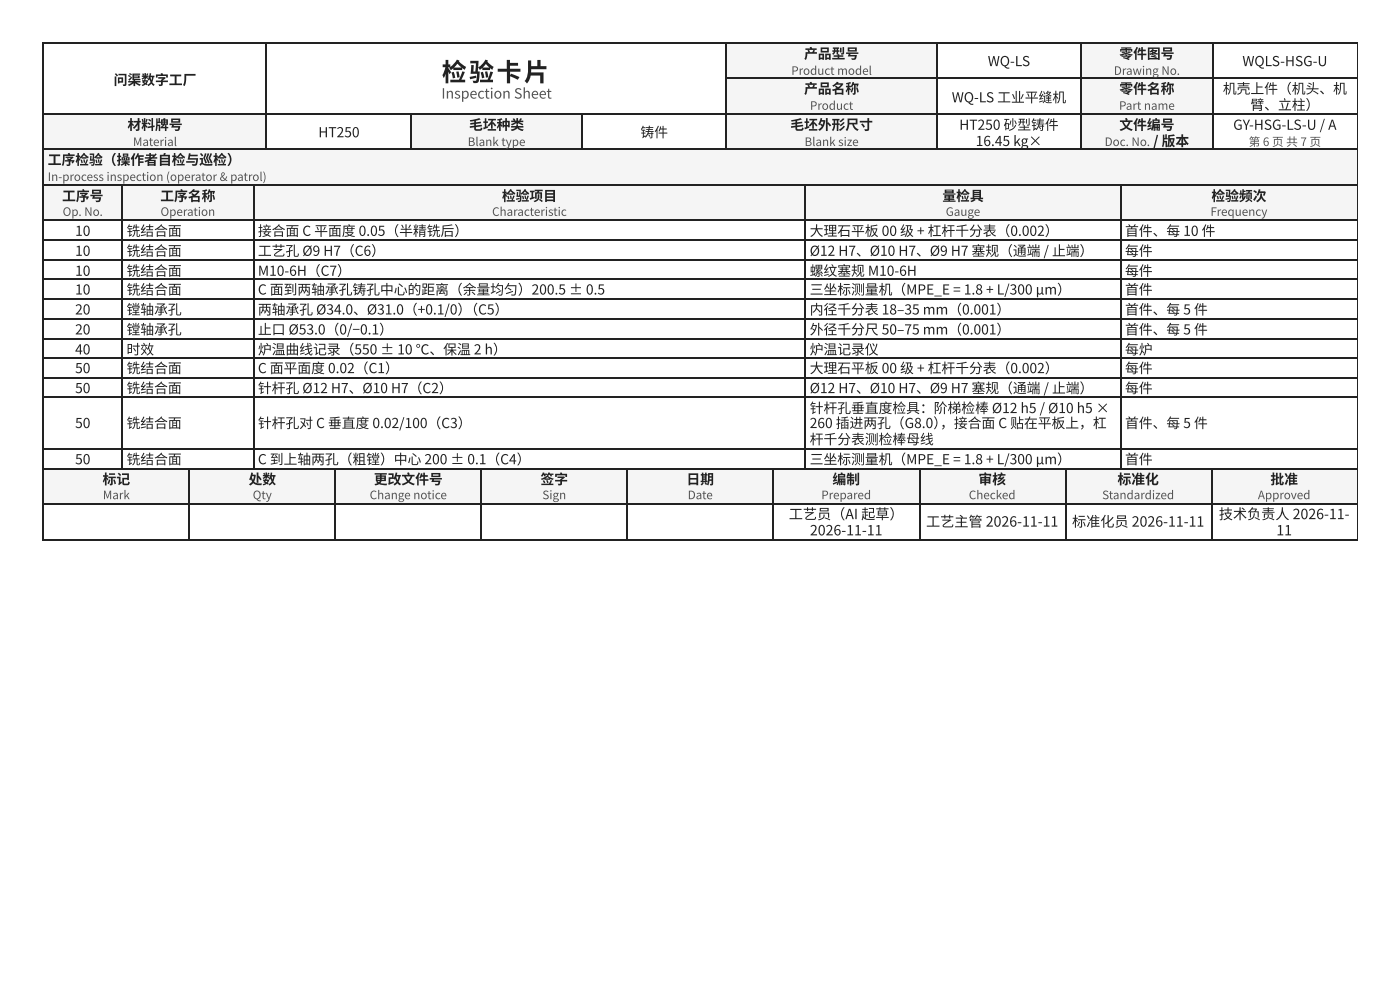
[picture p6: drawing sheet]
<svg xmlns="http://www.w3.org/2000/svg" width="297mm" height="210mm" viewBox="0 0 297 210" stroke-linecap="round" stroke-linejoin="round" font-family="sans-serif">
<defs><g id="words">
<text font-size="5.3" fill="#1d2327" x="93.7" y="17.2">检验卡片</text>
<text font-size="3" fill="#4a5560" x="93.6" y="20.9">Inspection Sheet</text>
<g font-size="3" fill="#1d2327">
<text x="167.3" y="110.1">工艺员（AI 起草）</text>
<text x="171.8" y="113.5">2026-11-11</text>
<text x="196.5" y="111.7">工艺主管 2026-11-11</text>
<text x="227.4" y="111.7">标准化员 2026-11-11</text>
<text x="258.6" y="110.1">技术负责人 2026-11-</text>
<text x="270.8" y="113.5">11</text>
</g>
<g font-size="2.9" fill="#1d2327">
<text x="24.1" y="18">问渠数字工厂</text>
<text x="170.6" y="12.4">产品型号</text>
<text x="209.6" y="14">WQ-LS</text>
<text x="237.5" y="12.4">零件图号</text>
<text x="263.6" y="14">WQLS-HSG-U</text>
<text x="170.6" y="19.8">产品名称</text>
<text x="201.9" y="21.7">WQ-LS 工业平缝机</text>
<text x="237.5" y="19.8">零件名称</text>
<text x="259.4" y="19.8">机壳上件（机头、机</text>
<text x="265.3" y="23.3">臂、立柱）</text>
<text x="27" y="27.5">材料牌号</text>
<text x="67.5" y="29.1">HT250</text>
<text x="99.5" y="27.5">毛坯种类</text>
<text x="135.9" y="29.1">铸件</text>
<text x="167.7" y="27.5">毛坯外形尺寸</text>
<text x="203.5" y="27.5">HT250 砂型铸件</text>
<text x="237.5" y="27.5">文件编号</text>
<text x="261.6" y="27.5">GY-HSG-LS-U / A</text>
<text x="10.1" y="34.9">工序检验（操作者自 检与巡检）</text>
<text x="207" y="31">16.45 kg×</text>
<text x="244.6" y="31">/ 版本</text>
<text x="13.2" y="42.6">工序号</text>
<text x="34" y="42.6">工序名称</text>
<text x="106.5" y="42.6">检验项目</text>
<text x="199.9" y="42.6">量检具</text>
<text x="257" y="42.6">检验频次</text>
<text x="15.9" y="50">10</text>
<text x="26.8" y="50">铣结合面</text>
<text x="54.7" y="50">接合面 C 平面度 0.05（半精铣后）</text>
<text x="171.8" y="50">大理石平板 00 级 + 杠杆千分表（0.002）</text>
<text x="238.7" y="50">首件、每 10 件</text>
<text x="15.9" y="54.2">10</text>
<text x="15.9" y="58.5">10</text>
<text x="26.8" y="54.2">铣结合面</text>
<text x="26.8" y="58.5">铣结合面</text>
<text x="54.7" y="54.2">工艺孔 Ø9 H7（C6）</text>
<text x="54.7" y="58.5">M10-6H（C7）</text>
<text x="171.8" y="54.2">Ø12 H7、Ø10 H7、Ø9 H7 塞规（通端 / 止端）</text>
<text x="171.8" y="58.5">螺纹塞规 M10-6H</text>
<text x="238.7" y="54.2">每件</text>
<text x="238.7" y="58.5">每件</text>
<text x="15.9" y="62.4">10</text>
<text x="26.8" y="62.4">铣结合面</text>
<text x="54.7" y="62.4">C 面到两轴承孔铸孔中心的距离（余量均匀）200.5 ± 0.5</text>
<text x="171.8" y="62.4">三坐标测量机（MPE_E = 1.8 + L/300 μm）</text>
<text x="238.7" y="62.4">首件</text>
<text x="15.9" y="66.7">20</text>
<text x="15.9" y="70.9">20</text>
<text x="26.8" y="66.7">镗轴承孔</text>
<text x="26.8" y="70.9">镗轴承孔</text>
<text x="54.7" y="66.7">两轴承孔 Ø34.0、Ø31.0（+0.1/0）</text>
<text x="54.7" y="70.9">止口 Ø53.0（0/−0.1）</text>
<text x="98.5" y="66.7">（C5）</text>
<text x="171.8" y="66.7">内径千分表 18–35 mm（0.001）</text>
<text x="171.8" y="70.9">外径千分尺 50–75 mm（0.001）</text>
<text x="238.7" y="66.7">首件、每 5 件</text>
<text x="238.7" y="70.9">首件、每 5 件</text>
<text x="15.9" y="75.1">40</text>
<text x="26.8" y="75.1">时效</text>
<text x="54.7" y="75.1">炉温曲线记录（550 ± 10 ℃、保温 2 h）</text>
<text x="171.8" y="75.1">炉温记录仪</text>
<text x="238.7" y="75.1">每炉</text>
<text x="15.9" y="79.1">50</text>
<text x="15.9" y="83.3">50</text>
<text x="26.8" y="79.1">铣结合面</text>
<text x="26.8" y="83.3">铣结合面</text>
<text x="54.7" y="79.1">C 面平面度 0.02（C1）</text>
<text x="54.7" y="83.3">针杆孔 Ø12 H7、Ø10 H7（C2）</text>
<text x="171.8" y="79.1">大理石平板 00 级 + 杠杆千分表（0.002）</text>
<text x="171.8" y="83.3">Ø12 H7、Ø10 H7、Ø9 H7 塞规（通端 / 止端）</text>
<text x="238.7" y="79.1">每件</text>
<text x="238.7" y="83.3">每件</text>
<text x="171.8" y="87.6">针杆孔垂直度检具：阶梯检棒 Ø12 h5 / Ø10 h5 ×</text>
<text x="15.9" y="90.8">50</text>
<text x="26.8" y="90.8">铣结合面</text>
<text x="54.7" y="90.8">针杆孔对 C 垂直度 0.02/100（C3）</text>
<text x="171.8" y="90.8">260 插进两孔（G8.0）</text>
<text x="171.8" y="94.2">杆千分表测检棒母线</text>
<text x="199.4" y="90.8">，接合面 C 贴在平板上，杠</text>
<text x="238.7" y="90.8">首件、每 5 件</text>
<text x="15.9" y="98.4">50</text>
<text x="26.8" y="98.4">铣结合面</text>
<text x="54.7" y="98.4">C 到上轴两孔（粗镗）中心 200 ± 0.1（C4）</text>
<text x="171.8" y="98.4">三坐标测量机（MPE_E = 1.8 + L/300 μm）</text>
<text x="238.7" y="98.4">首件</text>
<text x="21.8" y="102.7">标记</text>
<text x="52.7" y="102.7">处数</text>
<text x="79.3" y="102.7">更改文件号</text>
<text x="114.7" y="102.7">签字</text>
<text x="145.6" y="102.7">日 期</text>
<text x="176.6" y="102.7">编制</text>
<text x="207.6" y="102.7">审核</text>
<text x="237.1" y="102.7">标准化</text>
<text x="269.5" y="102.7">批准</text>
</g>
<g font-size="2.5" fill="#4a5560">
<text x="167.9" y="15.9">Product model</text>
<text x="236.3" y="15.9">Drawing No.</text>
<text x="171.8" y="23.3">Product</text>
<text x="237.4" y="23.3">Part name</text>
<text x="28.2" y="31">Material</text>
<text x="99.2" y="31">Blank type</text>
<text x="170.7" y="31">Blank size</text>
<text x="234.3" y="31">Doc. No.</text>
<text x="264.9" y="31">第 6 页 共 7 页</text>
<text x="10.1" y="38.4">In-process inspection (operator &amp; patrol)</text>
<text x="13.3" y="45.8">Op. No.</text>
<text x="34.1" y="45.8">Operation</text>
<text x="104.4" y="45.8">Characteristic</text>
<text x="200.6" y="45.8">Gauge</text>
<text x="256.8" y="45.8">Frequency</text>
<text x="21.8" y="105.8">Mark</text>
<text x="53.6" y="105.8">Qty</text>
<text x="78.4" y="105.8">Change notice</text>
<text x="115.1" y="105.8">Sign</text>
<text x="145.9" y="105.8">Date</text>
<text x="174.2" y="105.8">Prepared</text>
<text x="205.5" y="105.8">Checked</text>
<text x="233.8" y="105.8">Standardized</text>
<text x="266.9" y="105.8">Approved</text>
</g>
</g></defs>
<g fill="#f3f5f6">
<path d="M154.3 9.3h44.4v7.4h-44.4z"/>
<path d="M229.4 9.3h27.8v7.4h-27.8z"/>
<path d="M154.3 16.7h44.4v7.4h-44.4z"/>
<path d="M229.4 16.7h27.8v7.4h-27.8z"/>
<path d="M9.3 24.1h47.3v7.6h-47.3z"/>
<path d="M87.3 24.1h36.3v7.6h-36.3z"/>
<path d="M154.3 24.1h44.4v7.6h-44.4z"/>
<path d="M229.4 24.1h27.8v7.6h-27.8z"/>
</g>
<path d="M9 9.1h279M9.1 9v22.7M56.5 9v22.7M154.1 9v22.7M154.3 16.5h133.7M198.8 9v22.7M229.3 9v22.7M257.3 9v22.7M9 24.2h279M9 31.6h279M87.2 24.3v7.4M123.4 24.3v7.4" fill="none" stroke="#1d2327" stroke-width=".26"/>
<path d="M288 9v22.7" fill="none" stroke="#1d2327" stroke-width=".21"/>
<g fill="#f3f5f6">
<path d="M9.3 31.7h278.6v7.5h-278.6z"/>
<path d="M9.3 39.2h16.6v7.6h-16.6z"/>
<path d="M25.9 39.2h27.8v7.6h-27.8z"/>
<path d="M53.7 39.2h117.2v7.6h-117.2z"/>
<path d="M170.9 39.2h67v7.6h-67z"/>
<path d="M237.9 39.2h50v7.6h-50z"/>
</g>
<g fill="none" stroke="#1d2327" stroke-width=".26">
<path d="M9 31.6h279M9 39.3h279M9.1 31.5v68M25.8 39.4v60.1M53.8 39.4v60.1M170.8 39.4v60.1M237.7 39.4v60.1M9 46.7h279M9 50.9h279M9 55.2h279M9 59.1h279M9 63.4h279"/>
<path d="M9 67.6h279M9 71.8h279M9 75.8h279M9 80h279M9 84.3h279M9 95.1h279M9 99.4h279"/>
</g>
<path d="M288 31.5v68" fill="none" stroke="#1d2327" stroke-width=".21"/>
<g fill="#f3f5f6">
<path d="M9.3 99.2h30.9v7.4h-30.9z"/>
<path d="M40.2 99.2h31v7.4h-31z"/>
<path d="M71.2 99.2h30.9v7.4h-30.9z"/>
<path d="M102.1 99.2h31v7.4h-31z"/>
<path d="M133.1 99.2h30.9v7.4h-30.9z"/>
<path d="M164 99.2h31v7.4h-31z"/>
<path d="M195 99.2h31v7.4h-31z"/>
<path d="M226 99.2h30.9v7.4h-30.9z"/>
<path d="M256.9 99.2h31v7.4h-31z"/>
</g>
<path d="M9 99.4h279M9.1 99.2v15.4M40.1 99.2v15.4M71 99.2v15.4M102 99.2v15.4M133 99.2v15.4M163.9 99.2v15.4M195.1 99.2v15.4M226.1 99.2v15.4M257 99.2v15.4M9 106.8h279M9 114.4h279" fill="none" stroke="#1d2327" stroke-width=".26"/>
<path d="M288 99.2v15.4" fill="none" stroke="#1d2327" stroke-width=".21"/>
<use href="#words"/>
</svg>
